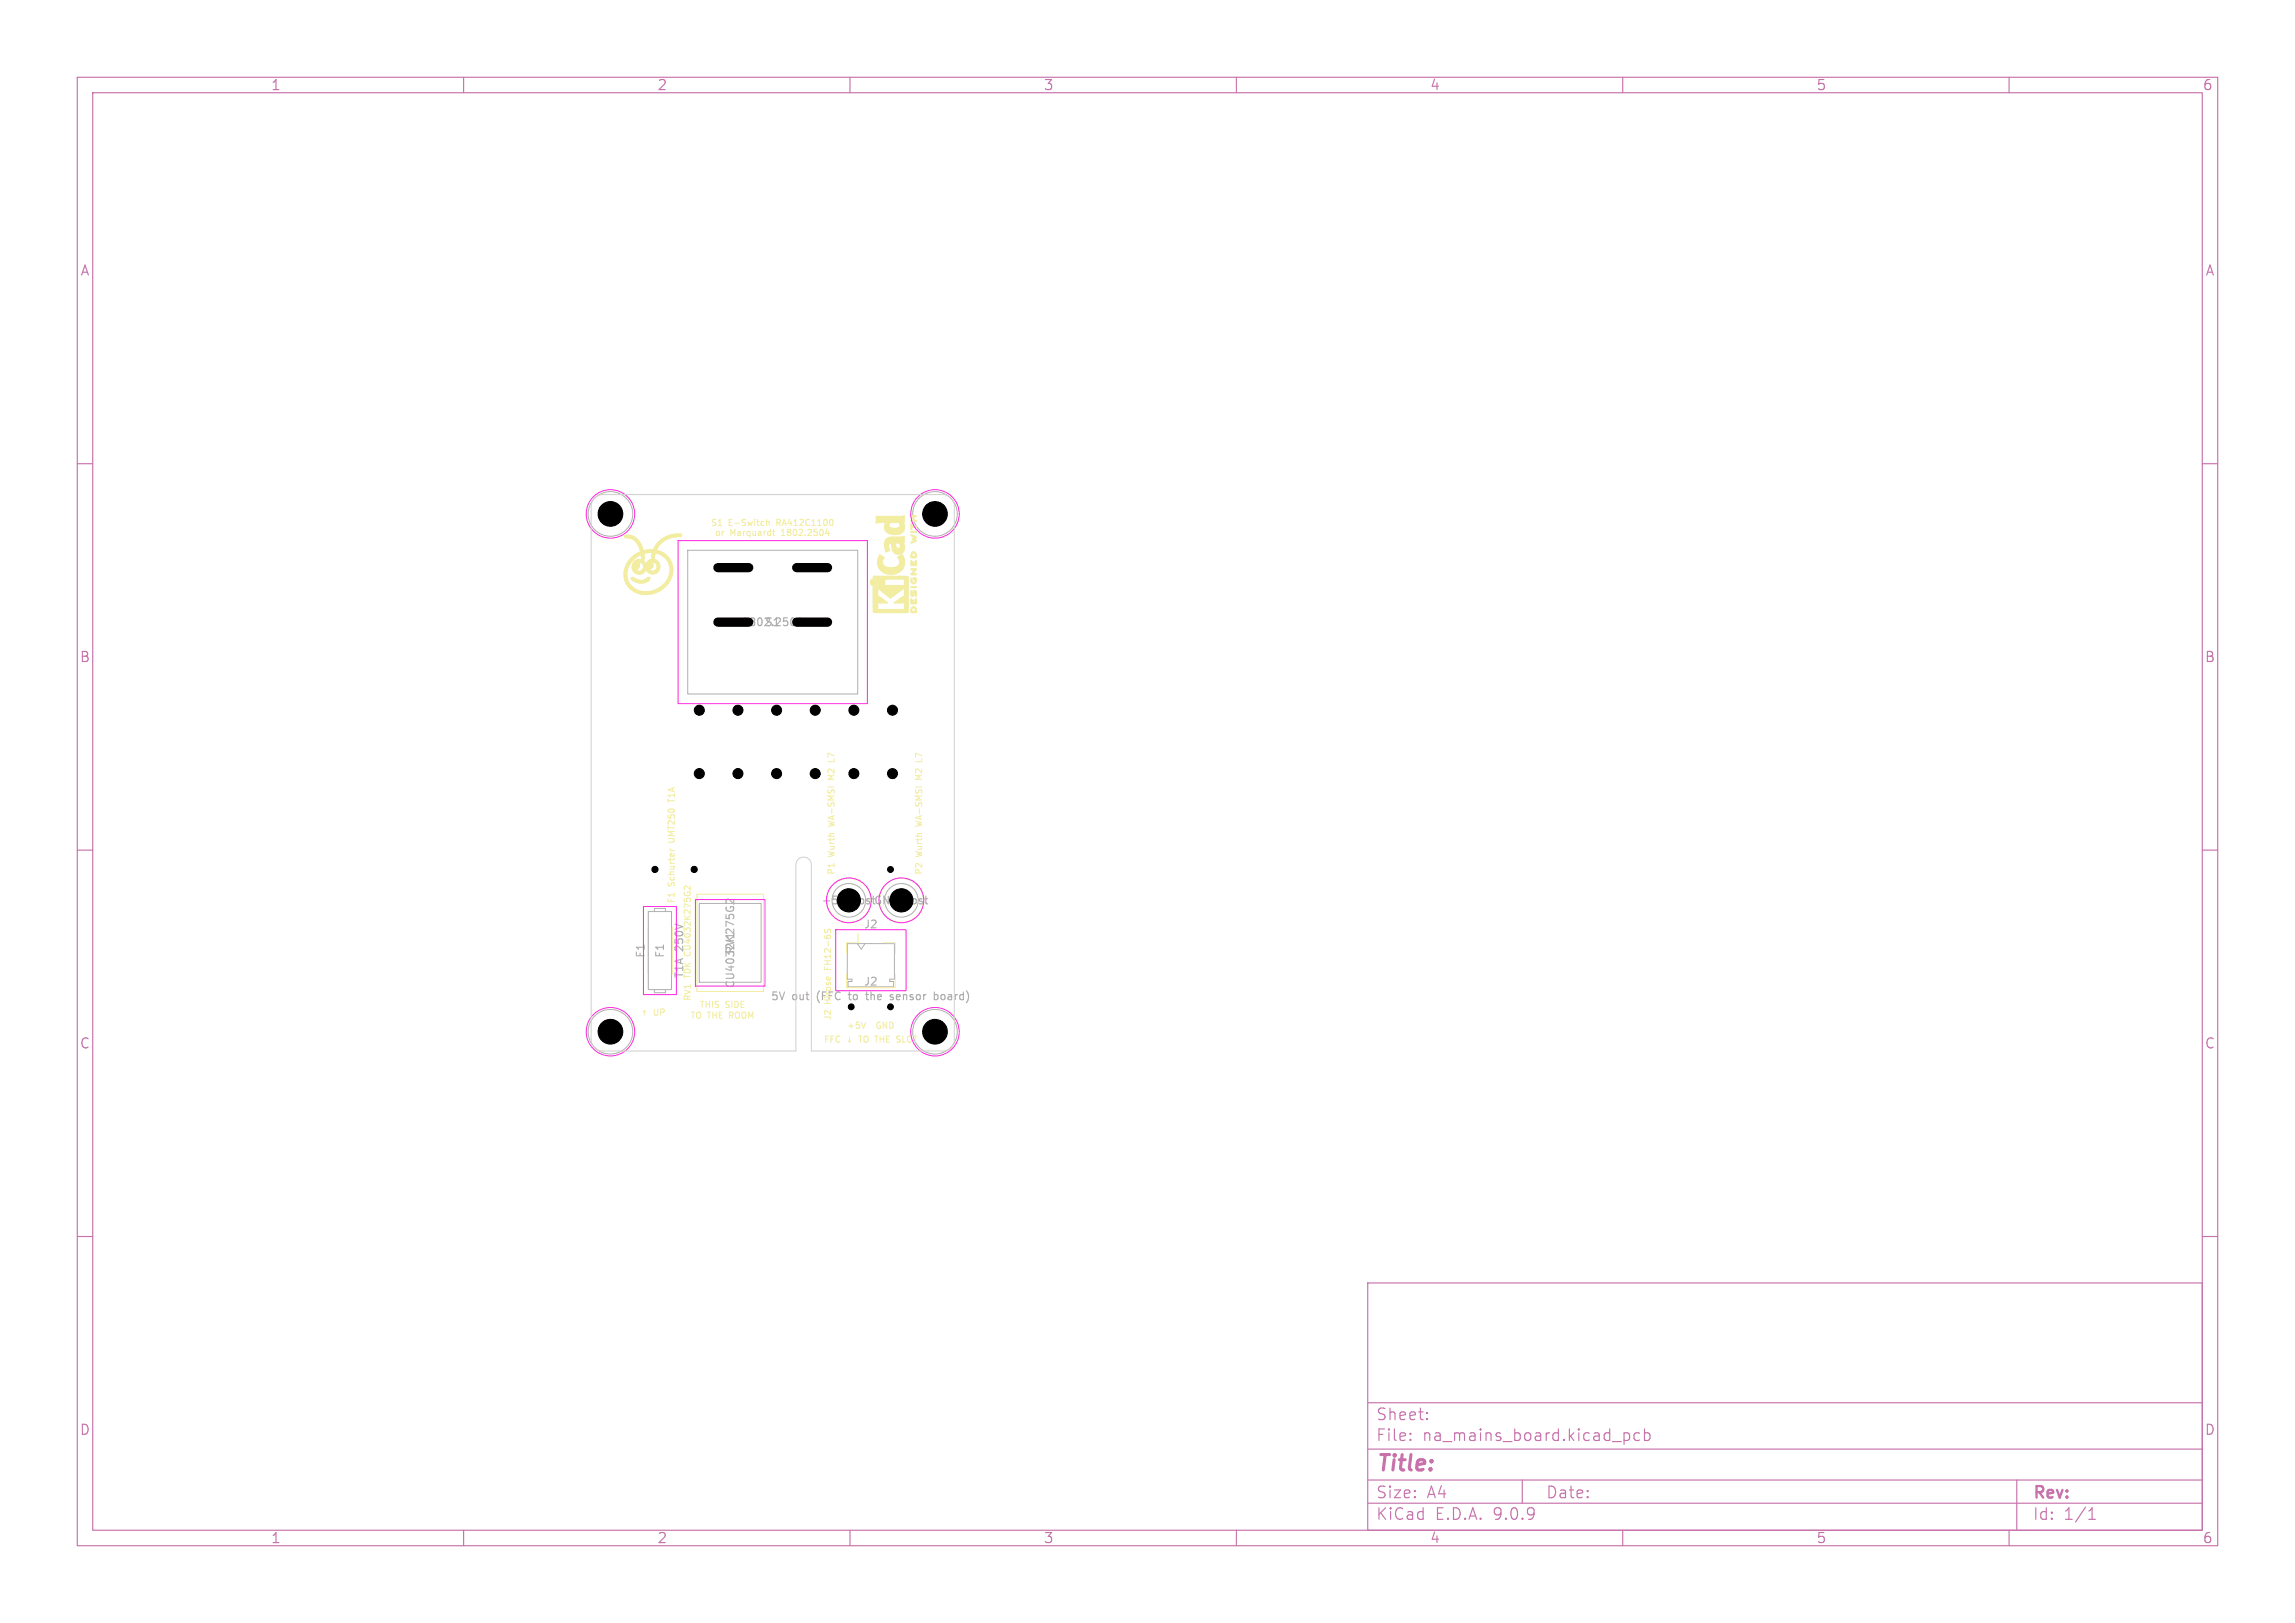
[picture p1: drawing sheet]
<svg xmlns="http://www.w3.org/2000/svg" width="297mm" height="210mm" viewBox="0 0 297 210" stroke-linecap="round" stroke-linejoin="round" font-family="sans-serif">
<defs><g id="words">
<text font-size="2.8" fill="#c872ab" x="178" y="190.9">Title:</text>
<g font-size="2.1" fill="#c872ab">
<text x="178" y="184">Sheet:</text>
<text x="178" y="186.7">File:</text>
<text x="184.1" y="186.7">na_mains_board.kicad_pcb</text>
<text x="178" y="196.9">KiCad</text>
<text x="178" y="194.1">Size:</text>
<text x="184.7" y="194.1">A4</text>
<text x="185.7" y="196.9">E.D.A.</text>
<text x="193.3" y="196.9">9.0.9</text>
<text x="200" y="194.1">Date:</text>
<text x="263" y="194.3">Rev:</text>
<text x="263" y="196.9">Id:</text>
<text x="267.1" y="196.9">1/1</text>
</g>
<g font-size="1.8" fill="#c872ab">
<text x="35" y="11.9">1</text>
<text x="85" y="11.9">2</text>
<text x="135" y="11.9">3</text>
<text x="185" y="11.9">4</text>
<text x="235" y="11.9">5</text>
<text x="285" y="11.9">6</text>
<text x="10.3" y="35.9">A</text>
<text x="285.4" y="35.9">A</text>
<text x="10.3" y="85.9">B</text>
<text x="285.3" y="85.9">B</text>
<text x="10.3" y="135.9">C</text>
<text x="285.3" y="135.9">C</text>
<text x="10.3" y="185.9">D</text>
<text x="285.3" y="185.9">D</text>
<text x="35" y="199.9">1</text>
<text x="85" y="199.9">2</text>
<text x="135" y="199.9">3</text>
<text x="185" y="199.9">4</text>
<text x="235" y="199.9">5</text>
<text x="285" y="199.9">6</text>
</g>
<g font-size="1.4" fill="#afafaf">
<text x="77.3" y="67.2">MH1</text>
<text x="119.3" y="67.2">MH3</text>
<text x="95.8" y="81.2">1802.2504</text>
<text x="98.9" y="81.2">S1</text>
<text x="106.2" y="117.2">+5VP1postGNDP2post</text>
<text x="83.6" y="124" transform="rotate(-90 83.6 124)">F1</text>
<text x="86.1" y="124" transform="rotate(-90 86.1 124)">F1</text>
<text x="95.2" y="123.5" transform="rotate(-90 95.2 123.5)">RV1</text>
<text x="111.7" y="120.3">J2</text>
<text x="95.2" y="128" transform="rotate(-90 95.2 128)">CU4032K275G2</text>
<text x="99.7" y="129.6">5V</text>
<text x="102.5" y="129.6">out</text>
<text x="105.9" y="129.6">(FFC</text>
<text x="110.3" y="129.6">to</text>
<text x="111.7" y="127.7">J2</text>
<text x="112.8" y="129.6">the</text>
<text x="116.1" y="129.6">sensor</text>
<text x="122.1" y="129.6">board)</text>
<text x="77.3" y="134.2">MH2</text>
<text x="119.3" y="134.2">MH4</text>
</g>
<g font-size="1.4" fill="#f2eda1">
<text x="88.6" y="123.1" transform="rotate(-90 88.6 123.1)">250V</text>
<text x="88.6" y="126.6" transform="rotate(-90 88.6 126.6)">T1A</text>
</g>
<g font-size="1.1" fill="#f2eda1">
<text x="91.9" y="68.2">S1</text>
<text x="92.5" y="69.5">or</text>
<text x="94.3" y="68.2">E-Switch</text>
<text x="94.5" y="69.5">Marquardt</text>
<text x="100.6" y="68.2">RA412C1100</text>
<text x="101.3" y="69.5">1802.2504</text>
<text x="108.2" y="100.5" transform="rotate(-90 108.2 100.5)">M2</text>
<text x="108.2" y="98.1" transform="rotate(-90 108.2 98.1)">L7</text>
<text x="119.5" y="100.5" transform="rotate(-90 119.5 100.5)">M2</text>
<text x="119.5" y="98.1" transform="rotate(-90 119.5 98.1)">L7</text>
<text x="87.5" y="103.4" transform="rotate(-90 87.5 103.4)">T1A</text>
<text x="108.2" y="106.8" transform="rotate(-90 108.2 106.8)">WA-SMSI</text>
<text x="119.5" y="106.8" transform="rotate(-90 119.5 106.8)">WA-SMSI</text>
<text x="87.5" y="108.9" transform="rotate(-90 87.5 108.9)">UMT250</text>
<text x="108.2" y="113.3" transform="rotate(-90 108.2 113.3)">P1</text>
<text x="108.2" y="110.9" transform="rotate(-90 108.2 110.9)">Wurth</text>
<text x="119.5" y="113.3" transform="rotate(-90 119.5 113.3)">P2</text>
<text x="119.5" y="110.9" transform="rotate(-90 119.5 110.9)">Wurth</text>
<text x="87.5" y="117" transform="rotate(-90 87.5 117)">F1</text>
<text x="87.5" y="114.7" transform="rotate(-90 87.5 114.7)">Schurter</text>
<text x="89.6" y="123.5" transform="rotate(-90 89.6 123.5)">CU4032K275G2</text>
<text x="107.7" y="125.4" transform="rotate(-90 107.7 125.4)">FH12-6S</text>
<text x="82.8" y="131.6">þÿ!‘UP</text>
<text x="89.3" y="132">TO THE ROOM</text>
<text x="89.6" y="129.6" transform="rotate(-90 89.6 129.6)">RV1</text>
<text x="89.6" y="126.5" transform="rotate(-90 89.6 126.5)">TDK</text>
<text x="90.5" y="130.6">THIS</text>
<text x="93.9" y="130.6">SIDE</text>
<text x="107.7" y="129.9" transform="rotate(-90 107.7 129.9)">Hirose</text>
<text x="106.6" y="135.1">FFC</text>
<text x="107.7" y="132.1" transform="rotate(-90 107.7 132.1)">J2</text>
<text x="109.5" y="135.1">þÿ!“TO THE SLOT</text>
<text x="109.6" y="133.3">+5V</text>
<text x="113.6" y="133.3">GND</text>
</g>
</g></defs>
<g fill="none" stroke="#c872ab" stroke-width=".15">
<path d="M10 10h277v190h-277zM12 12h273v186h-273zM60 10v2M110 10v2M160 10v2M210 10v2M260 10v2M10 60h2M285 60h2M10 110h2M285 110h2M10 160h2"/>
<path d="M177 166h108v32h-108zM285 160h2M60 198v2M110 198v2M160 198v2M177 194.5h108M177 191.5h108M177 187.5h108M177 181.5h108M182.5 186.3h.1l-.1 .1M182.5 186.3v.1M182.5 185.5v.1"/>
<path d="M182.5 185.5h.1l-.1 .1M184.7 183.6v.1M184.7 183.6h-.1l.1 .1M184.7 182.8v.1M184.7 182.8h-.1l.1 .1M197 191.5v3M210 198v2M210.2 185.5l.4-.1 .3 .3v.4l-.2 .2-.1 .1-.4-.1M212.2 185.5l-.5-.1-.2 .3v.4l.1 .2 .1 .1 .5-.1M212.8 185.5l.4-.1 .3 .3v.4l-.1 .2-.2 .1-.4-.1M212.8 184.9v1.5M260 198v2"/>
<path d="M261 191.5v6.5M270.3 196.6h.9M270.3 195.5l.4-.4v1.5"/>
</g>
<path d="M103.5 79.9l-.2 .7h.6M102.8 80.1l.1 .2-.1 .6M103.8 80.3v.7M94.9 117.4l-.4-.1v.2M95 116.4v.6l-.8-.6h-.1l-.1 .1 .1 .4M109.8 128.7h.4M112 128.7h.4M112.2 128.4v.8l.2 .2M115.6 128.7h-.3l-.1 .1v.2l.4 .1v.2h-.4M120.9 128.7h.3l.2 .2-.1 .4h-.4M120.9 128.4v1" fill="none" stroke="#afafaf" stroke-width=".15"/>
<g fill="none" stroke="#afafaf" stroke-width=".13">
<path d="M89 71.2h22v18.6h-22zM83.9 118h3v10.1h-3zM84.7 118v-.4h1.4v.4M90.5 116.9h8v10.2h-8zM84.7 128.1v.4h1.4v-.4M109.7 122.1h6.1v4.6h-.7v.3h.5v.7h-5.9v-.7h.5v-.3h-.5zM110.9 122.1l.5 .7 .6-.7"/>
<circle cx="79" cy="66.5" r="2.89"/>
<circle cx="121" cy="66.5" r="2.89"/>
<circle cx="109.8" cy="116.5" r="2.17"/>
<circle cx="116.6" cy="116.5" r="2.17"/>
<circle cx="79" cy="133.5" r="2.89"/>
<circle cx="121" cy="133.5" r="2.89"/>
</g>
<g fill="none" stroke="#f2eda1" stroke-width=".13">
<path d="M99.2 67.2v.8M99.2 67.5h.3v.5M100 68.8h.3M100.1 68.5v.7l.2 .1M107 68.5l-.2 .5h.5M107.2 68.8v.5M107.6 67.2a.5 .5 0 0 1 0 .8M107.9 98.2v.4h-.8M119.3 98.2v.4h-.8M83.8 120v6.1M86.5 103.4v.4M86.7 110.1h.6"/>
<path d="M86.7 109.8l.2 .3M87 120v6.1M89.3 114.6v.5l-.5-.5-.3 .2 .1 .3M90.2 115.7h8.6v12.6h-8.6zM107.7 100.6l-.6 .2h.8M119.1 100.6l-.6 .2h.8M106.7 120.2v.4M107.5 120.6v-.3l-.2-.1-.3 .4M109.5 126.1v1.7h6.3v-1.7M111 120.8v1.2h-1.5v1.3M112 132.3l-.3 .8M114.4 122h1.4v1.3"/>
<circle cx="109.8" cy="116.5" r="2.85"/>
<circle cx="116.6" cy="116.5" r="2.85"/>
</g>
<g fill="#f2eda1" stroke="#f2eda1" stroke-width=".13">
<path d="M117.9 68.8h.6h.1l-.7 .1z"/>
<path d="M117.9 75.9a.6 .6 0 0 1 .7 .1h-.7z"/>
<path d="M117.9 67.8h.1v.3h.4a.1 .1 0 0 1 .2 0 .1 .1 0 0 1 0 .1 .1 .1 0 0 1-.2 0h-.4v.3a.66 .66 0 0 1-.1-.7z"/>
<path d="M117.9 66.7h.7v.2h-.3v.5h.3v.1h-.7v-.1h.3v-.5l-.3-.1z"/>
<path d="M118 71.5a.39 .39 0 0 1 .5 0 .39 .39 0 0 1 .1 .5l-.1 .2-.6-.1v-.1h.6v-.1a.26 .26 0 0 0-.3-.4 .26 .26 0 0 0-.2 .4v.1h-.1z"/>
<path d="M118 78.6a.45 .45 0 0 1 .6 .1 .45 .45 0 0 1 0 .6l-.7-.1v-.1h.6v-.1a.26 .26 0 0 0-.3-.4 .27 .27 0 0 0-.2 .5h-.1z"/>
<path d="M117.9 73.6h.4a.15 .15 0 0 1 .3 0 .15 .15 0 0 1-.1 .2l-.4 .4h.3a.11 .11 0 0 1 .2 0 .11 .11 0 0 1 0 .2 .11 .11 0 0 1-.2 0h-.3a.13 .13 0 0 1-.2-.1 .13 .13 0 0 1 .1-.1l.4-.4-.5-.1z"/>
<path d="M117.9 74.8h.1v.3a.24 .24 0 0 0 .3 .3 .24 .24 0 0 0 .2-.4l-.1-.1-.1 .1a.19 .19 0 0 1 0-.3 .19 .19 0 0 1 .3 .1 .43 .43 0 0 1 0 .6 .43 .43 0 0 1-.6 .1l-.1-.3z"/>
<path d="M117.9 72.5l.1 .1v.5h.2v-.4h.1v.4h.2v-.6l.1 .1v.4a.2 .2 0 0 1 0 .2 .2 .2 0 0 1-.3 0h-.4z"/>
<path d="M117.9 77.5h.1v.5h.2v-.4l.1 .4h.2v-.5l.1 .4a.2 .2 0 0 1 0 .2 .2 .2 0 0 1-.3 0h-.2a.2 .2 0 0 1-.2 0 .2 .2 0 0 1 0-.2z"/>
<path d="M117.9 69.2h.1a.58 .58 0 0 1 .6 .4l-.3 .1 .3 .2-.1 .1a.64 .64 0 0 1-.6 .2l.4-.2-.1-.1a.16 .16 0 0 1-.2-.2 .16 .16 0 0 1 .3-.1v-.1l-.4-.2z"/>
<path d="M117.9 76.4l.1 .1 .1 .5a.58 .58 0 0 1 .3-.6 .57 .57 0 0 1 .1 .8l-.1-.1a.32 .32 0 0 0 0-.5l-.1 .1a.32 .32 0 0 1 0 .3 .32 .32 0 0 1-.3 .1l-.1-.3z"/>
<path d="M113.8 71.8l.6 .4a.75 .75 0 0 0-.1 .9 .75 .75 0 0 0 .8 .3l.2 .1a.87 .87 0 0 0 1.1-1l-.3-.4 .7-.4a1.63 1.63 0 0 1 0 1.9 1.63 1.63 0 0 1-1.8 .7 1.59 1.59 0 0 1-1.2-2.5z"/>
<path d="M113.4 66.8h3.3l.3-.1v.9h-.2a1 1 0 0 1 .1 1.2 1 1 0 0 1-1.1 .4 1.06 1.06 0 0 1-1.3-1.2v-.1h.5a.7 .7 0 0 0 1 .5v-.1a.41 .41 0 0 0 .5-.2 .41 .41 0 0 0-.2-.5h-1.1l-.2 .3h-.5l.1-.3h-.9l-.3 .1z"/>
<path d="M114.7 69.7a1.99 1.99 0 0 1 1.5-.2l.8-.1v.8h-.2a.87 .87 0 0 1-.3 1.5 .87 .87 0 0 1-1.1-1v-.2h.5a.34 .34 0 0 0 .1 .4 .34 .34 0 0 0 .5-.1v-.3l-.2-.2h-.4v.2h-.5v-.2a.47 .47 0 0 0-.4 .3 .47 .47 0 0 0 .1 .5l.1 .1-.6 .3v-.2a1.83 1.83 0 0 1 .1-1.6z"/>
<path d="M113 74.6h4.5v4.6h-4.5v-2h.8l1.1 .8h-1l-.3-.1v1.1l.2-.1h.8h2.1l.3 .1v-1.1l-.3 .1h-1l1-.7 .3-.1v-1.2l-1.8 1.4-1.6-1.4v1.2h-.6v-1.3a.61 .61 0 0 0 .6-.3 .61 .61 0 0 0-.1-.7h1v.9h.2l1.7-.1 .6 .1v-.9h-.1h-3.4l-.2-.1-.3-.1z"/>
<circle cx="113.1" cy="75.3" r=".47"/>
</g>
<g fill="none" stroke="#f2eda1" stroke-width=".5">
<path d="M81 69.4a1.95 1.95 0 0 1 2 1.7l.2 1.2M81.8 72.3a3.1 3.1 0 0 1 4.8 .2 2.95 2.95 0 0 1-2.2 4.2 2.56 2.56 0 0 1-3.4-3.1l.4-.7zM81.8 74.9a1.58 1.58 0 0 0 2.2 0M82.3 72.8v.7M82.4 72.8l.2 .3-.2 .4M84 72.8v.7M84.2 72.8h.1v.3l-.1 .3M88.1 69.2a3.2 3.2 0 0 0-3.6 3.1"/>
<circle cx="82.7" cy="73.4" r=".76"/>
<circle cx="84.5" cy="73.3" r=".76"/>
</g>
<g fill="none" stroke="#ff26e2" stroke-width=".13">
<path d="M87.7 70h24.5v21.1h-24.5zM83.3 117.3h4.2v11.4h-4.2zM90 116.4h9v11.2h-9zM108.1 120.3h9.1v7.9h-9.1z"/>
<circle cx="79" cy="66.5" r="3.1"/>
<circle cx="121" cy="66.5" r="3.1"/>
<circle cx="109.8" cy="116.5" r="2.9"/>
<circle cx="116.6" cy="116.5" r="2.9"/>
<circle cx="79" cy="133.5" r="3.1"/>
<circle cx="121" cy="133.5" r="3.1"/>
</g>
<path d="M76.9 64.4l.5-.3 .6-.1h44a1.5 1.5 0 0 1 1.5 1.5v69a1.5 1.5 0 0 1-1.5 1.5h-17v-24.1a1 1 0 0 0-1-1 1 1 0 0 0-1 1v24.1h-25a1.5 1.5 0 0 1-1.5-1.5v-69l.1-.6z" fill="none" stroke="#d0d2cd" stroke-width=".13"/>
<g fill="#000" stroke="#000" stroke-width=".13">
<circle cx="79" cy="66.5" r="1.6"/>
<circle cx="121" cy="66.5" r="1.6"/>
<circle cx="90.5" cy="91.9" r=".65"/>
<circle cx="95.5" cy="91.9" r=".65"/>
<circle cx="100.5" cy="91.9" r=".65"/>
<circle cx="105.5" cy="91.9" r=".65"/>
<circle cx="110.5" cy="91.9" r=".65"/>
<circle cx="115.5" cy="91.9" r=".65"/>
<circle cx="84.8" cy="112.5" r=".4"/>
<circle cx="89.8" cy="112.5" r=".4"/>
<circle cx="90.5" cy="100.1" r=".65"/>
<circle cx="95.5" cy="100.1" r=".65"/>
<circle cx="100.5" cy="100.1" r=".65"/>
<circle cx="105.5" cy="100.1" r=".65"/>
<circle cx="109.9" cy="116.5" r="1.5"/>
<circle cx="110.5" cy="100.1" r=".65"/>
<circle cx="115.2" cy="112.5" r=".38"/>
<circle cx="115.5" cy="100.1" r=".65"/>
<circle cx="116.6" cy="116.5" r="1.5"/>
<circle cx="79" cy="133.5" r="1.6"/>
<circle cx="110.2" cy="130.3" r=".38"/>
<circle cx="115.2" cy="130.3" r=".38"/>
<circle cx="121" cy="133.5" r="1.6"/>
</g>
<path d="M92.9 73.5h4M103.1 73.5h4M92.9 80.5h4M103.1 80.5h4" fill="none" stroke="#000" stroke-width="1.2"/>
<use href="#words"/>
</svg>
